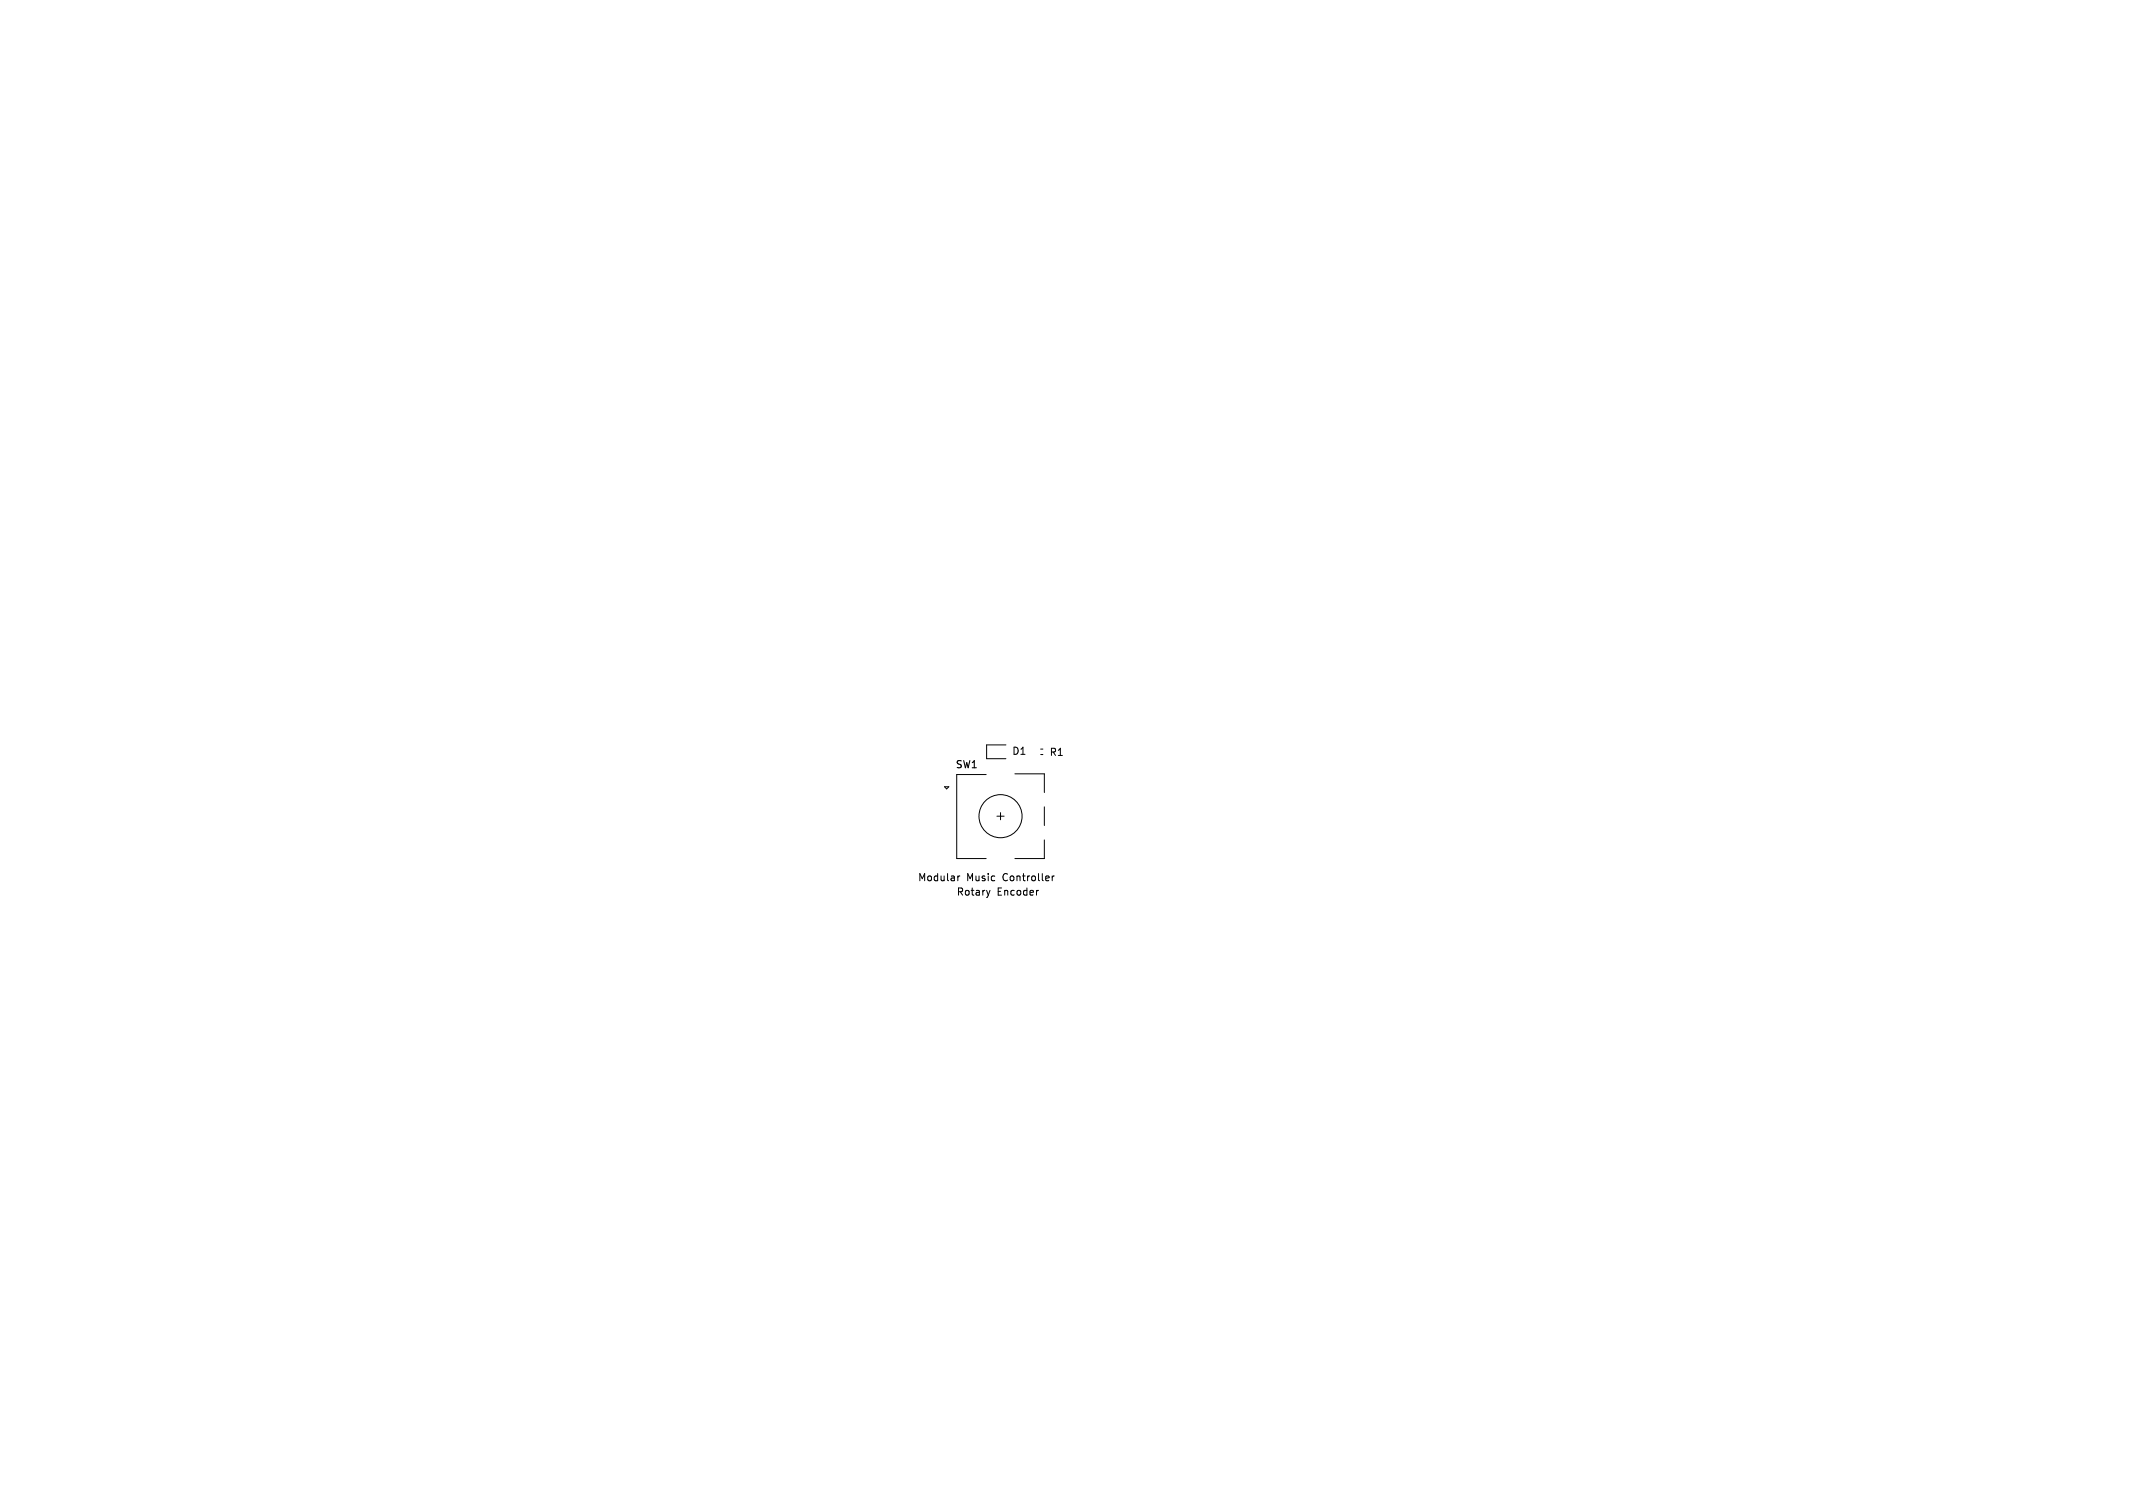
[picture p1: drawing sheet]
<svg xmlns="http://www.w3.org/2000/svg" width="297mm" height="210mm" viewBox="0 0 297 210" stroke-linecap="round" stroke-linejoin="round" font-family="sans-serif">
<defs><g id="words">
<g font-size="1.4">
<text x="133" y="107.2">SW1</text>
<text x="140.9" y="105.3">D1</text>
<text x="146.1" y="105.4">R1</text>
<text x="127.8" y="123">Modular</text>
<text x="133.1" y="124.9">Rotary</text>
<text x="134.6" y="123">Music</text>
<text x="138.8" y="124.9">Encoder</text>
<text x="139.7" y="123">Controller</text>
</g>
</g></defs>
<g fill="none" stroke="#000" stroke-width=".14">
<path d="M131.5 109.6h.6l-.3 .3zM137.3 107.9h-4.1v11.7h4.1M138.8 113.7h1M139.3 113.2v1M140.1 103.7h-2.7v2h2.7M141.3 107.8h4.1v2.6M144.9 104.3h.3M144.9 105.1h.3M145.4 117v2.6h-4.1M145.4 112.4v2.6M133.4 122v.7M133.7 122l-.3 .2"/>
<path d="M137.8 124l-.2 .7M144.5 124h.1M146.5 122v.7M146.8 122l-.3 .2"/>
<circle cx="139.3" cy="113.7" r="3"/>
</g>
<use href="#words"/>
</svg>
